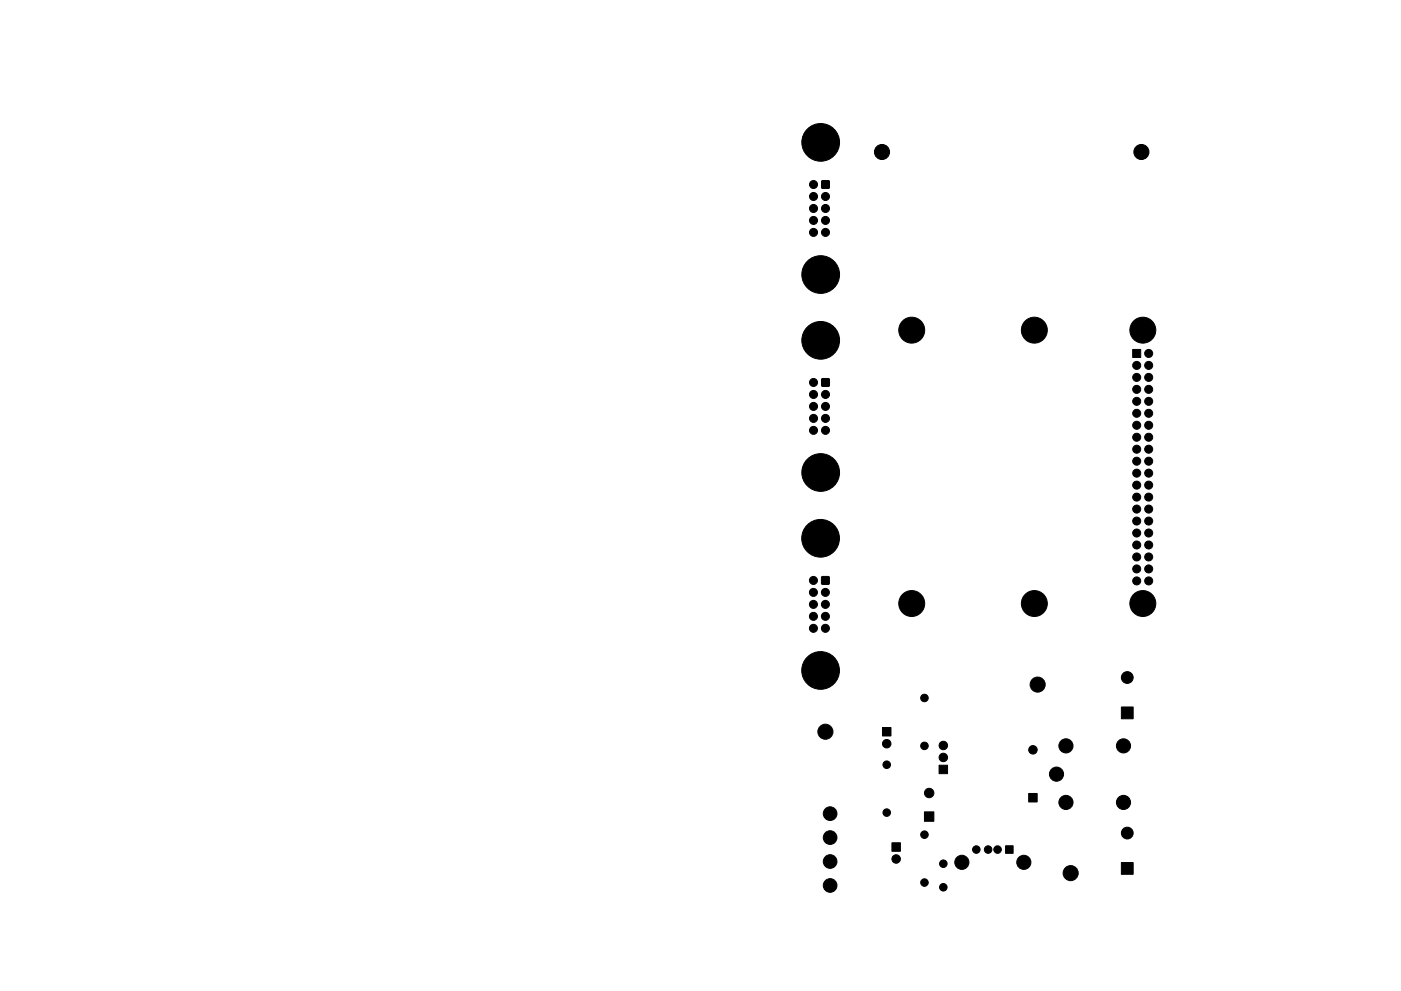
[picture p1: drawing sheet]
<svg xmlns="http://www.w3.org/2000/svg" width="297mm" height="210mm" viewBox="0 0 297 210" stroke-linecap="round" stroke-linejoin="round" font-family="sans-serif">
<g fill="#000" stroke="#000" stroke-width=".21">
<path d="M174.2 38.4h1.6v1.5h-1.6zM240.2 74.1h1.7v1.7h-1.7zM174.2 80.4h1.6v1.5h-1.6zM174.2 122.4h1.6v1.5h-1.6zM187.1 154.3h1.8v1.8h-1.8zM237.8 150h2.5v2.5h-2.5zM189.1 178.8h1.8v1.8h-1.8zM196 172.2h2v2h-2zM199.1 162.3h1.8v1.8h-1.8zM218.1 168.3h1.8v1.8h-1.8zM213.2 179.4h1.6v1.6h-1.6zM237.8 183h2.5v2.5h-2.5z"/>
<circle cx="172.5" cy="39.1" r=".85"/>
<circle cx="174" cy="30.2" r="4"/>
<circle cx="187" cy="32.2" r="1.6"/>
<circle cx="242" cy="32.2" r="1.6"/>
<circle cx="172.5" cy="49.3" r=".85"/>
<circle cx="172.5" cy="46.8" r=".85"/>
<circle cx="172.5" cy="41.7" r=".85"/>
<circle cx="172.5" cy="44.2" r=".85"/>
<circle cx="174" cy="58.2" r="4"/>
<circle cx="175" cy="46.8" r=".85"/>
<circle cx="175" cy="49.3" r=".85"/>
<circle cx="175" cy="44.2" r=".85"/>
<circle cx="175" cy="41.7" r=".85"/>
<circle cx="174" cy="72.2" r="4"/>
<circle cx="193.3" cy="70" r="2.75"/>
<circle cx="219.3" cy="70" r="2.75"/>
<circle cx="241" cy="77.5" r=".85"/>
<circle cx="242.3" cy="70" r="2.75"/>
<circle cx="243.5" cy="77.5" r=".85"/>
<circle cx="243.5" cy="75" r=".85"/>
<circle cx="172.5" cy="88.8" r=".85"/>
<circle cx="172.5" cy="83.7" r=".85"/>
<circle cx="172.5" cy="81.1" r=".85"/>
<circle cx="172.5" cy="86.2" r=".85"/>
<circle cx="172.5" cy="91.3" r=".85"/>
<circle cx="175" cy="91.3" r=".85"/>
<circle cx="175" cy="86.2" r=".85"/>
<circle cx="175" cy="88.8" r=".85"/>
<circle cx="175" cy="83.7" r=".85"/>
<circle cx="241" cy="95.3" r=".85"/>
<circle cx="241" cy="87.7" r=".85"/>
<circle cx="241" cy="85.1" r=".85"/>
<circle cx="241" cy="97.8" r=".85"/>
<circle cx="241" cy="80.1" r=".85"/>
<circle cx="241" cy="92.8" r=".85"/>
<circle cx="241" cy="90.2" r=".85"/>
<circle cx="241" cy="82.6" r=".85"/>
<circle cx="243.5" cy="97.8" r=".85"/>
<circle cx="243.5" cy="92.8" r=".85"/>
<circle cx="243.5" cy="85.1" r=".85"/>
<circle cx="243.5" cy="82.6" r=".85"/>
<circle cx="243.5" cy="80.1" r=".85"/>
<circle cx="243.5" cy="95.3" r=".85"/>
<circle cx="243.5" cy="90.2" r=".85"/>
<circle cx="243.5" cy="87.7" r=".85"/>
<circle cx="174" cy="114.2" r="4"/>
<circle cx="174" cy="100.2" r="4"/>
<circle cx="241" cy="113.1" r=".85"/>
<circle cx="241" cy="102.9" r=".85"/>
<circle cx="241" cy="118.2" r=".85"/>
<circle cx="241" cy="110.5" r=".85"/>
<circle cx="241" cy="105.5" r=".85"/>
<circle cx="241" cy="115.6" r=".85"/>
<circle cx="241" cy="108" r=".85"/>
<circle cx="241" cy="100.4" r=".85"/>
<circle cx="243.5" cy="108" r=".85"/>
<circle cx="243.5" cy="113.1" r=".85"/>
<circle cx="243.5" cy="102.9" r=".85"/>
<circle cx="243.5" cy="118.2" r=".85"/>
<circle cx="243.5" cy="115.6" r=".85"/>
<circle cx="243.5" cy="110.5" r=".85"/>
<circle cx="243.5" cy="105.5" r=".85"/>
<circle cx="243.5" cy="100.4" r=".85"/>
<circle cx="172.5" cy="125.7" r=".85"/>
<circle cx="172.5" cy="123.1" r=".85"/>
<circle cx="172.5" cy="133.3" r=".85"/>
<circle cx="172.5" cy="128.2" r=".85"/>
<circle cx="172.5" cy="130.8" r=".85"/>
<circle cx="175" cy="128.2" r=".85"/>
<circle cx="175" cy="133.3" r=".85"/>
<circle cx="175" cy="125.7" r=".85"/>
<circle cx="175" cy="130.8" r=".85"/>
<circle cx="193.3" cy="128" r="2.75"/>
<circle cx="219.3" cy="128" r="2.75"/>
<circle cx="241" cy="123.2" r=".85"/>
<circle cx="241" cy="120.7" r=".85"/>
<circle cx="242.3" cy="128" r="2.75"/>
<circle cx="243.5" cy="123.2" r=".85"/>
<circle cx="243.5" cy="120.7" r=".85"/>
<circle cx="174" cy="142.2" r="4"/>
<circle cx="175" cy="155.2" r="1.6"/>
<circle cx="188" cy="157.8" r=".9"/>
<circle cx="196" cy="158.2" r=".8"/>
<circle cx="196" cy="148.1" r=".8"/>
<circle cx="200" cy="158.2" r=".9"/>
<circle cx="219" cy="159.1" r=".9"/>
<circle cx="220" cy="145.2" r="1.6"/>
<circle cx="226" cy="158.2" r="1.5"/>
<circle cx="238.2" cy="158.2" r="1.5"/>
<circle cx="239" cy="143.7" r="1.25"/>
<circle cx="176" cy="172.6" r="1.45"/>
<circle cx="176" cy="177.7" r="1.45"/>
<circle cx="188" cy="172.4" r=".8"/>
<circle cx="188" cy="162.2" r=".8"/>
<circle cx="196" cy="177.1" r=".8"/>
<circle cx="197" cy="168.2" r="1"/>
<circle cx="200" cy="160.7" r=".9"/>
<circle cx="224" cy="164.2" r="1.5"/>
<circle cx="226" cy="170.2" r="1.5"/>
<circle cx="238.2" cy="170.2" r="1.5"/>
<circle cx="239" cy="176.7" r="1.25"/>
<circle cx="176" cy="182.8" r="1.45"/>
<circle cx="176" cy="187.9" r="1.45"/>
<circle cx="190" cy="182.2" r=".9"/>
<circle cx="196" cy="187.2" r=".8"/>
<circle cx="200" cy="183.2" r=".8"/>
<circle cx="200" cy="188.2" r=".8"/>
<circle cx="203.9" cy="183" r="1.5"/>
<circle cx="207" cy="180.2" r=".8"/>
<circle cx="209.5" cy="180.2" r=".8"/>
<circle cx="211.5" cy="180.2" r=".8"/>
<circle cx="217.1" cy="183" r="1.5"/>
<circle cx="227" cy="185.2" r="1.6"/>
</g>
</svg>
